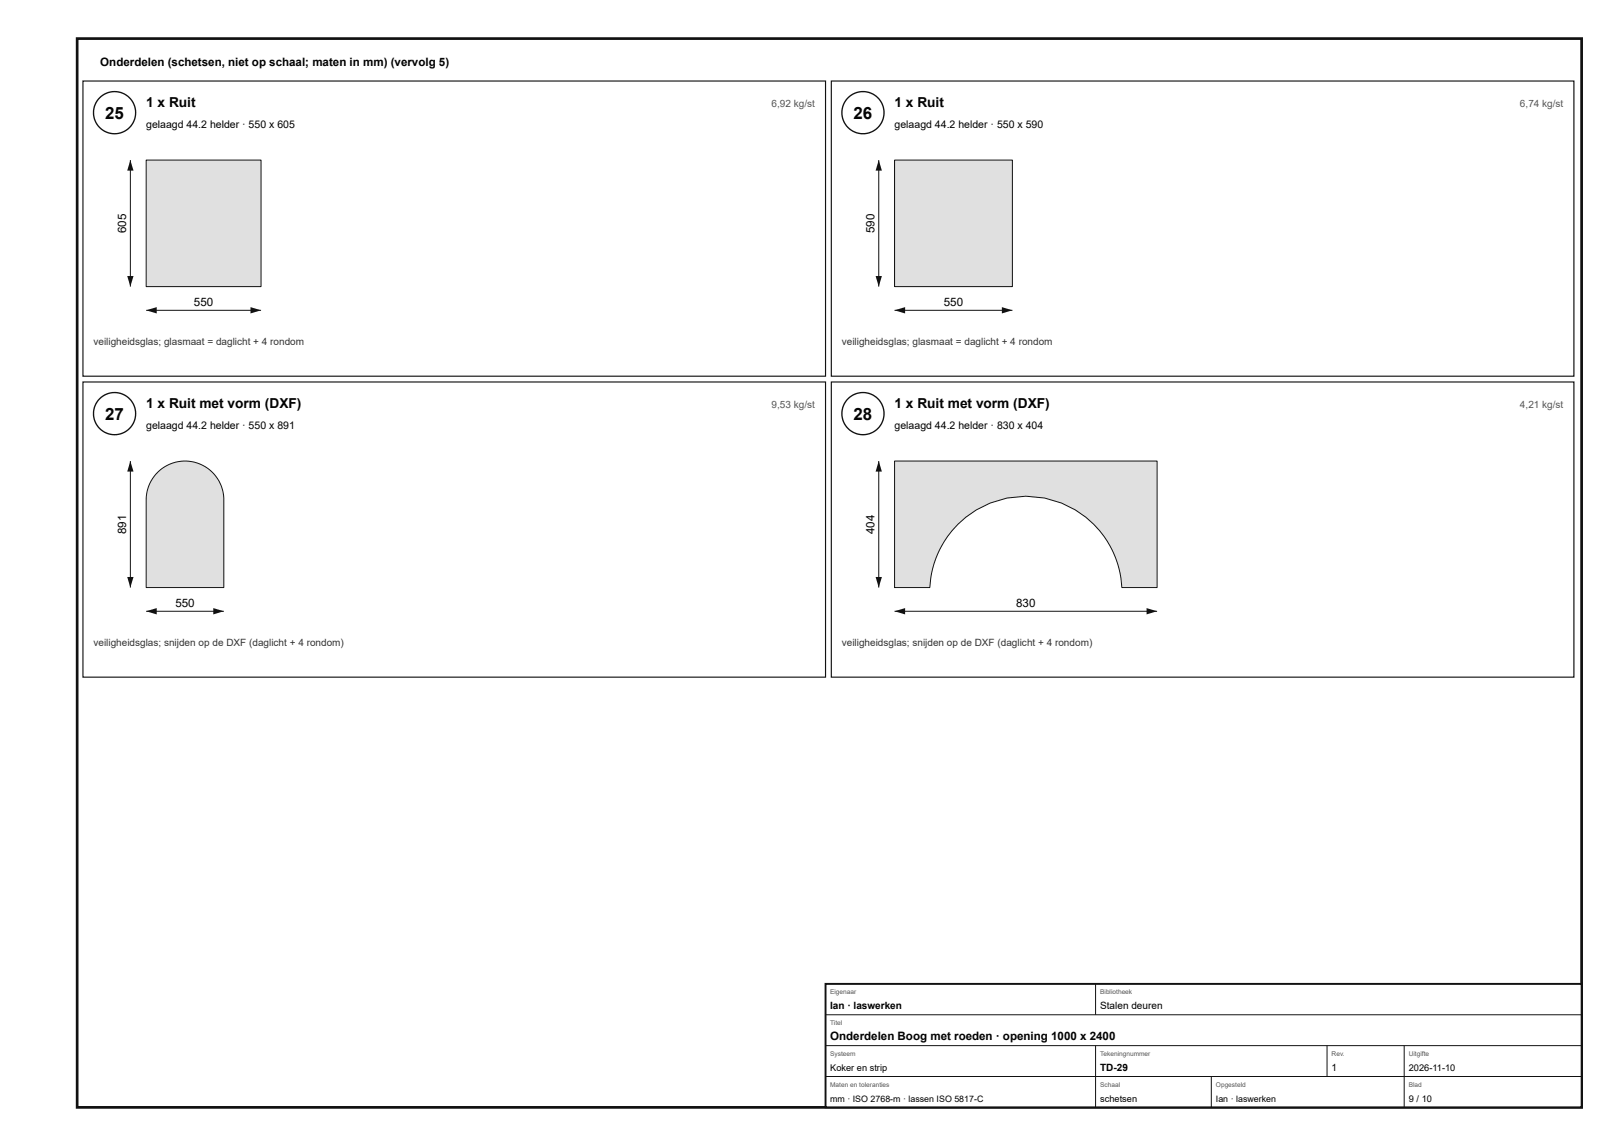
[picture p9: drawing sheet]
<svg xmlns="http://www.w3.org/2000/svg" width="420mm" height="297mm" viewBox="0 0 420 297" stroke-linecap="round" stroke-linejoin="round" font-family="sans-serif">
<defs><g id="words">
<g font-size="4.4">
<text x="27.3" y="30.8">25</text>
<text x="221.3" y="30.8">26</text>
<text x="27.3" y="108.8">27</text>
<text x="221.3" y="108.8">28</text>
</g>
<g font-size="3.6">
<text x="37.9" y="27.8">1 x Ruit</text>
<text x="231.9" y="27.8">1 x Ruit</text>
<text x="37.9" y="105.8">1 x Ruit met vorm (DXF)</text>
<text x="231.9" y="105.8">1 x Ruit met vorm (DXF)</text>
</g>
<g font-size="3">
<text x="26" y="17">Onderdelen (schetsen, niet op schaal; maten in mm) (vervolg 5)</text>
<text x="32.7" y="60.4" transform="rotate(-90 32.7 60.4)">605</text>
<text x="226.7" y="60.4" transform="rotate(-90 226.7 60.4)">590</text>
<text x="50.3" y="79.3">550</text>
<text x="244.7" y="79.3">550</text>
<text x="32.7" y="138.4" transform="rotate(-90 32.7 138.4)">891</text>
<text x="226.7" y="138.4" transform="rotate(-90 226.7 138.4)">404</text>
<text x="45.5" y="157.3">550</text>
<text x="263.4" y="157.3">830</text>
<text x="215.2" y="269.6">Onderdelen Boog met roeden · opening 1000 x 2400</text>
</g>
<g font-size="2.7">
<text x="37.9" y="33.3">gelaagd 44.2 helder · 550 x 605</text>
<text x="231.9" y="33.3">gelaagd 44.2 helder · 550 x 590</text>
<text x="37.9" y="111.3">gelaagd 44.2 helder · 550 x 891</text>
<text x="231.9" y="111.3">gelaagd 44.2 helder · 830 x 404</text>
</g>
<g font-size="2.6" fill="#555">
<text x="200" y="27.8">6,92 kg/st</text>
<text x="394" y="27.8">6,74 kg/st</text>
<text x="200" y="105.8">9,53 kg/st</text>
<text x="394" y="105.8">4,21 kg/st</text>
</g>
<g font-size="2.6" fill="#333">
<text x="24.2" y="89.3">veiligheidsglas; glasmaat = daglicht + 4 rondom</text>
<text x="218.2" y="89.3">veiligheidsglas; glasmaat = daglicht + 4 rondom</text>
<text x="24.2" y="167.3">veiligheidsglas; snijden op de DXF (daglicht + 4 rondom)</text>
<text x="218.2" y="167.3">veiligheidsglas; snijden op de DXF (daglicht + 4 rondom)</text>
</g>
<g font-size="2.6">
<text x="215.2" y="261.6">Ian · laswerken</text>
<text x="285.2" y="261.6">Stalen deuren</text>
<text x="285.2" y="277.6">TD-29</text>
<text x="345.2" y="277.6">1</text>
</g>
<g font-size="2.4">
<text x="215.2" y="277.6">Koker en strip</text>
<text x="365.2" y="277.6">2026-11-10</text>
<text x="285.2" y="285.6">schetsen</text>
<text x="365.2" y="285.6">9 / 10</text>
</g>
<g font-size="2.3">
<text x="215.2" y="285.6">mm · ISO 2768-m · lassen ISO 5817-C</text>
<text x="315.2" y="285.6">Ian · laswerken</text>
</g>
<g font-size="1.7" fill="#555">
<text x="215.2" y="257.6">Eigenaar</text>
<text x="285.2" y="257.6">Bibliotheek</text>
<text x="215.2" y="265.6">Titel</text>
<text x="215.2" y="273.6">Systeem</text>
<text x="285.2" y="273.6">Tekeningnummer</text>
<text x="345.2" y="273.6">Rev.</text>
<text x="365.2" y="273.6">Uitgifte</text>
<text x="215.2" y="281.6">Maten en toleranties</text>
<text x="285.2" y="281.6">Schaal</text>
<text x="315.2" y="281.6">Opgesteld</text>
<text x="365.2" y="281.6">Blad</text>
</g>
</g></defs>
<path d="M20 10h390v277h-390z" fill="none" stroke="#111" stroke-width=".7" stroke-linecap="butt"/>
<path d="M21.5 21h192.5v76.5h-192.5z" fill="none" stroke="#111" stroke-width=".3"/>
<circle cx="29.7" cy="29.2" r="5.5" fill="#fff"/>
<circle cx="29.7" cy="29.2" r="5.5" fill="none" stroke="#111" stroke-width=".35"/>
<path d="M37.9 41.5h29.8v32.8h-29.8z" fill="#d6e4e9"/>
<path d="M37.9 41.5h29.8v32.8h-29.8zM37.9 80.4h29.8" fill="none" stroke="#111" stroke-width=".26"/>
<g fill="#111">
<path d="M37.9 80.4l2.7-.8v1.6z"/>
<path d="M64.9 79.6l2.8 .8-2.8 .8z"/>
</g>
<path d="M33.8 41.5v32.8" fill="none" stroke="#111" stroke-width=".26"/>
<g fill="#111">
<path d="M33.8 41.5l.8 2.7h-1.6z"/>
<path d="M33 71.5h1.6l-.8 2.8z"/>
</g>
<path d="M215.5 21h192.5v76.5h-192.5z" fill="none" stroke="#111" stroke-width=".3"/>
<circle cx="223.7" cy="29.2" r="5.5" fill="#fff"/>
<circle cx="223.7" cy="29.2" r="5.5" fill="none" stroke="#111" stroke-width=".35"/>
<path d="M231.9 41.5h30.5v32.8h-30.5z" fill="#d6e4e9"/>
<path d="M231.9 41.5h30.5v32.8h-30.5zM231.9 80.4h30.5" fill="none" stroke="#111" stroke-width=".26"/>
<g fill="#111">
<path d="M231.9 80.4l2.7-.8v1.6z"/>
<path d="M259.7 79.6l2.7 .8-2.7 .8z"/>
</g>
<path d="M227.8 41.5v32.8" fill="none" stroke="#111" stroke-width=".26"/>
<g fill="#111">
<path d="M227.8 41.5l.8 2.7h-1.6z"/>
<path d="M227 71.5h1.6l-.8 2.8z"/>
</g>
<path d="M21.5 99h192.5v76.5h-192.5z" fill="none" stroke="#111" stroke-width=".3"/>
<circle cx="29.7" cy="107.2" r="5.5" fill="#fff"/>
<circle cx="29.7" cy="107.2" r="5.5" fill="none" stroke="#111" stroke-width=".35"/>
<path d="M40.8 122.4a10.1 10.1 0 0 1 11-2.1 10.1 10.1 0 0 1 6.2 9.3v22.7h-20.1v-22.7a10.1 10.1 0 0 1 2.9-7.2z" fill="#d6e4e9"/>
<path d="M40.8 122.4a10.1 10.1 0 0 1 11-2.1 10.1 10.1 0 0 1 6.2 9.3v22.7h-20.1v-22.7a10.1 10.1 0 0 1 2.9-7.2zM37.9 158.4h20.1" fill="none" stroke="#111" stroke-width=".26"/>
<g fill="#111">
<path d="M37.9 158.4l2.7-.8v1.6z"/>
<path d="M55.3 157.6l2.7 .8-2.7 .8z"/>
</g>
<path d="M33.8 119.5v32.8" fill="none" stroke="#111" stroke-width=".26"/>
<g fill="#111">
<path d="M33.8 119.5l.8 2.7h-1.6z"/>
<path d="M33 149.5h1.6l-.8 2.8z"/>
</g>
<path d="M215.5 99h192.5v76.5h-192.5z" fill="none" stroke="#111" stroke-width=".3"/>
<circle cx="223.7" cy="107.2" r="5.5" fill="#fff"/>
<circle cx="223.7" cy="107.2" r="5.5" fill="none" stroke="#111" stroke-width=".35"/>
<path d="M231.9 119.5h68v32.8h-9.1l-.4-3.5a24.8 24.8 0 0 0-2.7-7.4 24.9 24.9 0 0 0-25.2-12.6 24.9 24.9 0 0 0-20.8 18.9l-.7 4.6h-9.1z" fill="#d6e4e9"/>
<path d="M231.9 119.5h68v32.8h-9.1l-.4-3.5a24.8 24.8 0 0 0-2.7-7.4 24.9 24.9 0 0 0-25.2-12.6 24.9 24.9 0 0 0-20.8 18.9l-.7 4.6h-9.1zM231.9 158.4h68" fill="none" stroke="#111" stroke-width=".26"/>
<g fill="#111">
<path d="M231.9 158.4l2.7-.8v1.6z"/>
<path d="M297.2 157.6l2.7 .8-2.7 .8z"/>
</g>
<path d="M227.8 119.5v32.8" fill="none" stroke="#111" stroke-width=".26"/>
<g fill="#111">
<path d="M227.8 119.5l.8 2.7h-1.6z"/>
<path d="M227 149.5h1.6l-.8 2.8z"/>
</g>
<path d="M214 255h196v32h-196z" fill="#fff"/>
<path d="M214 255h196v32h-196z" fill="none" stroke="#111" stroke-width=".5"/>
<path d="M284 255v8M214 263h196M214 271h196M214 279h196M284 271v16M314 279v8M344 271v8M364 271v16" fill="none" stroke="#111" stroke-width=".26"/>
<use href="#words"/>
</svg>
